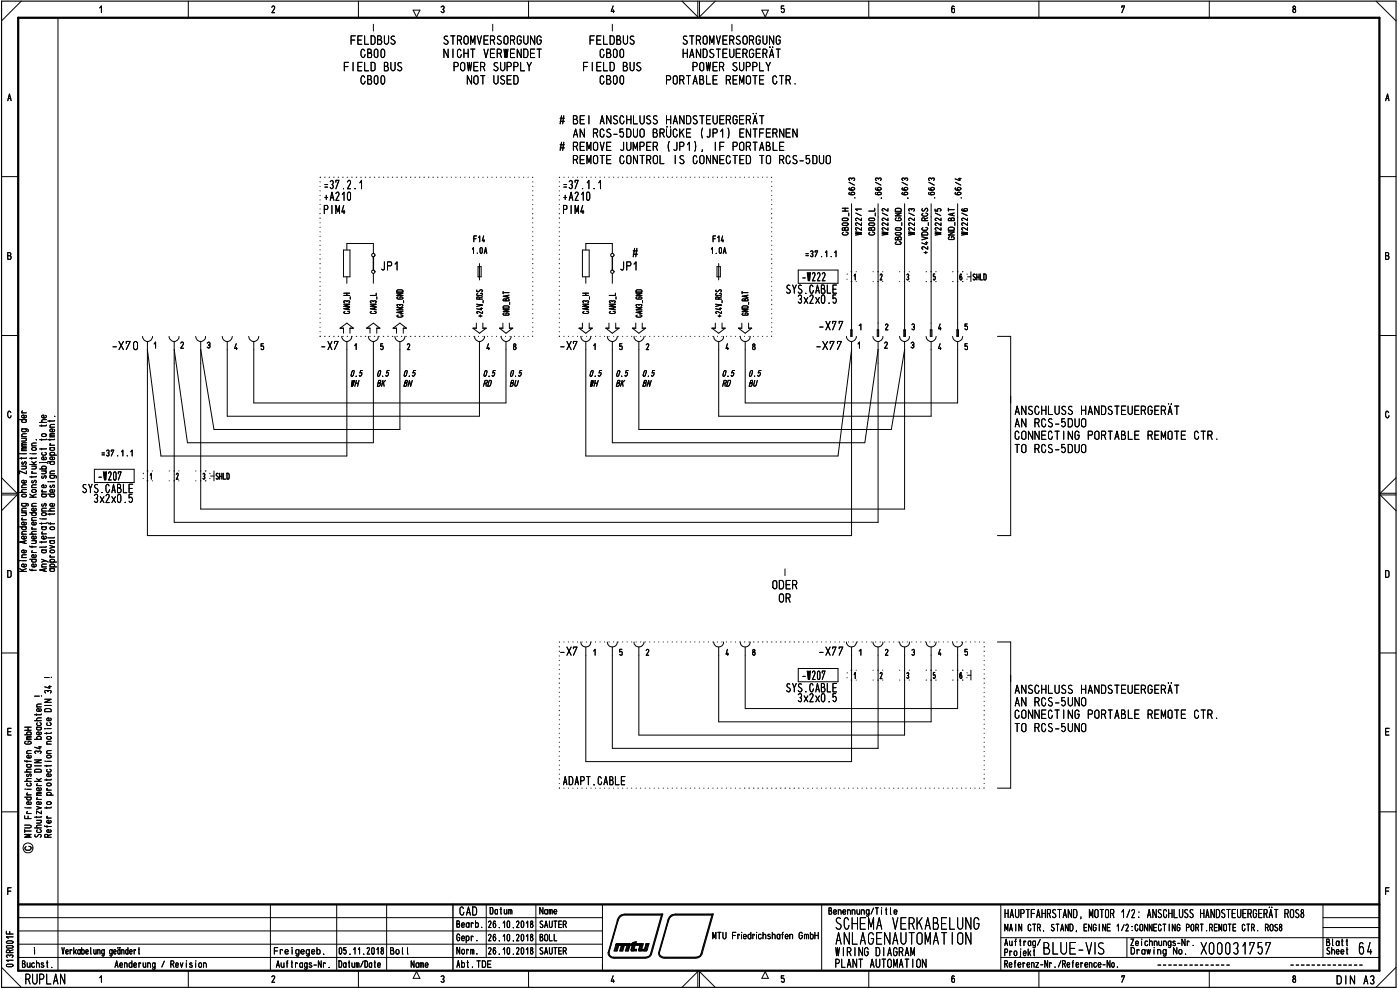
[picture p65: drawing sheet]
<svg xmlns="http://www.w3.org/2000/svg" width="420mm" height="297mm" viewBox="0 0 420 297" stroke-linecap="round" stroke-linejoin="round" font-family="sans-serif">
<defs><g id="words">
<text font-size="7.4" x="329.4" y="286.4">s</text>
<g font-size="5.3">
<text x="96.1" y="105.1">-x</text>
<text x="292.1" y="279">G</text>
</g>
<g font-size="4.4">
<text x="285.4" y="4">6</text>
<text x="387.7" y="4">8</text>
<text x="415.7" y="30.4">A</text>
<text x="256" y="84.2">1.</text>
<text x="263.9" y="84.7">2..</text>
<text x="271.1" y="84.7">13.</text>
<text x="287.9" y="84.2">8:HSI-113</text>
<text x="153.9" y="105.1">8</text>
<text x="225.6" y="105.1">8</text>
<text x="2.1" y="125.6">0</text>
<text x="415.6" y="125.6">0</text>
<text x="44.7" y="143.9">1:</text>
<text x="52.7" y="143.9">2:</text>
<text x="58.2" y="143.9">:</text>
<text x="60.7" y="143.9">3::-ISHLD</text>
<text x="225.6" y="196.8">8</text>
<text x="7.6" y="295.4">RUPLAN</text>
</g>
<g font-size="3.9">
<text x="111.7" y="9.5">1</text>
<text x="147.5" y="9.5">1</text>
<text x="183.4" y="9.5">1</text>
<text x="105" y="13.5">FELDBUS</text>
<text x="108.1" y="17.4">CBOO</text>
<text x="132.8" y="13.5">STROMVERSORGUNG</text>
<text x="133.1" y="17.4">NICHT VERWENDET</text>
<text x="176.8" y="13.5">FELDBUS</text>
<text x="179.8" y="17.4">CBOO</text>
<text x="204.6" y="13.5">STROMVERSORGUNG</text>
<text x="204.8" y="17.4">HANDSTEUERGERÄT</text>
<text x="103" y="21.4">FIELD BUS</text>
<text x="135.9" y="21.4">POWER SUPPLY</text>
<text x="174.8" y="21.4">FIELD BUS</text>
<text x="207.6" y="21.4">POWER SUPPLY</text>
<text x="108.1" y="25.4">CBOO</text>
<text x="140.1" y="25.4">NOT USED</text>
<text x="179.8" y="25.4">CBOO</text>
<text x="199.6" y="25.4">PORTABLE REMOTE CTR.</text>
<text x="167.6" y="37.3"># BEI</text>
<text x="171.9" y="41.3">AN RCS-5DUO BRÜCKE (JP1) ENTFERNEN</text>
<text x="180" y="37.3">ANSCHLUSS HANDSTEUERGERÄT</text>
<text x="167.6" y="45.3"># REMOTE JUMPER (JP1), IF PORTABLE</text>
<text x="171.8" y="49.3">REMOTE CONTROL IS CONNECTED TO RCS-5DUO</text>
<text x="97.1" y="56.8">=37.2.1</text>
<text x="168.8" y="56.8">=37.1.1</text>
<text x="96.9" y="64.3">PIM4</text>
<text x="97.1" y="60.3">+A210</text>
<text x="168.7" y="64.3">PIM4</text>
<text x="168.8" y="60.3">+A210</text>
<text x="114.3" y="81.2">JP1</text>
<text x="186.1" y="81.2">JP1</text>
<text x="235.7" y="88.1">SYS.CABLE</text>
<text x="240.6" y="84.4">-222</text>
<text x="239.2" y="91.2">3x2x0.5</text>
<text x="304.5" y="124.5">ANSCHLUSS HANDSTEUERGERÄT</text>
<text x="304.4" y="132">CONNECTING PORTABLE REMOTE CTR.</text>
<text x="304.5" y="128.3">AN RCS-5DUO</text>
<text x="304.4" y="136">TO RCS-5DUO</text>
<text x="24.5" y="148">SYS.CABLE</text>
<text x="29.3" y="144.2">-W207</text>
<text x="28" y="151">3x2x0.5</text>
<text x="231.7" y="176.9">ODER</text>
<text x="233.6" y="180.8">OR</text>
<text x="168" y="196.8">-X7`-j1</text>
<text x="261.6" y="203.8">:</text>
<text x="269.6" y="203.8">:</text>
<text x="235.7" y="207.8">SYS.CABLE</text>
<text x="240.4" y="204">1207</text>
<text x="304.5" y="208.2">ANSCHLUSS HANDSTEUERGERÄT</text>
<text x="239.2" y="210.7">3x2x0.5</text>
<text x="304.4" y="215.7">CONNECTING PORTABLE REMOTE CTR.</text>
<text x="304.5" y="212">AN RCS-5UNO</text>
<text x="304.4" y="219.7">TO RCS-5UNO</text>
<text x="169" y="235.6">ADAPT.CABLE</text>
<text x="137.8" y="274.7">CAD</text>
<text x="301.4" y="275.5">HAUPTFAHRSTAND, MOTOR 1/2: ANSCHLUSS HANDSTEUERGERÄT ROSE</text>
<text x="250.7" y="286.9">WIRING DIAGRAM</text>
<text x="250.4" y="290.4">PLANT AUTOMATION</text>
<text x="401.1" y="295.4">DIN A3/</text>
</g>
<g font-size="3.2">
<text x="81.2" y="4">2</text>
<text x="132" y="4">3</text>
<text x="183" y="4">4</text>
<text x="227.9" y="5">•</text>
<text x="336.5" y="4">7</text>
<text x="2.2" y="30.4">A</text>
<text x="2.2" y="78">B</text>
<text x="141.4" y="76.2">1.0A</text>
<text x="142" y="72.7">F14</text>
<text x="241.6" y="77.2">=37.1.1</text>
<text x="415.7" y="78">B</text>
<text x="265.5" y="99.1">2</text>
<text x="273.4" y="99.1">3</text>
<text x="278.6" y="99.1">14</text>
<text x="286.6" y="99.1">15</text>
<text x="33.4" y="105.1">-X70</text>
<text x="46" y="104.9">1</text>
<text x="50.5" y="104.6">Y2</text>
<text x="58.5" y="104.6">Y3</text>
<text x="66.5" y="105.1">v4</text>
<text x="106.1" y="105.1">1</text>
<text x="114.1" y="105.1">5</text>
<text x="122" y="105.1">2</text>
<text x="145.9" y="105.1">4</text>
<text x="167.8" y="105.1">-X7</text>
<text x="177.8" y="105.1">1</text>
<text x="185.8" y="105.1">5</text>
<text x="193.7" y="105.1">2</text>
<text x="217.7" y="105.1">4</text>
<text x="273.2" y="105.1">3</text>
<text x="281.5" y="105.1">4</text>
<text x="289.4" y="105.1">5</text>
<text x="105.1" y="113.1">0.5</text>
<text x="113.1" y="113.1">0.5</text>
<text x="121" y="113.1">0.5</text>
<text x="145" y="113.1">0.5</text>
<text x="153" y="113.1">0.5</text>
<text x="176.8" y="113.1">0.5</text>
<text x="184.8" y="113.1">0.5</text>
<text x="192.7" y="113.1">0.5</text>
<text x="216.7" y="113.1">0.5</text>
<text x="224.7" y="113.1">0.5</text>
<text x="105.3" y="116.1">WH</text>
<text x="112.9" y="116.1">BK</text>
<text x="120.9" y="116.1">BN</text>
<text x="144.8" y="116.1">RD</text>
<text x="152.8" y="116.1">BU</text>
<text x="177.1" y="116.1">WH</text>
<text x="184.7" y="116.1">BK</text>
<text x="192.6" y="116.1">BN</text>
<text x="216.6" y="116.1">RD</text>
<text x="224.5" y="116.1">BU</text>
<text x="30.4" y="137">=37.1.1</text>
<text x="2" y="173.4">D</text>
<text x="415.5" y="173.4">D</text>
<text x="183" y="196.8">.j.5</text>
<text x="193.7" y="196.8">2</text>
<text x="217.7" y="196.7">4</text>
<text x="245.7" y="196.8">-X77 j</text>
<text x="257.4" y="196.8">1</text>
<text x="265.5" y="196.8">2</text>
<text x="273.4" y="196.8">3</text>
<text x="281.5" y="196.8">4</text>
<text x="289.4" y="196.8">5</text>
<text x="287.7" y="204.2">6:H</text>
<text x="2" y="220.7">E</text>
<text x="415.5" y="220.7">E</text>
<text x="415.5" y="268.6">F</text>
<text x="146.8" y="274.4">Datum</text>
<text x="161.7" y="274.4">Name</text>
<text x="248.6" y="274.5">Benennung/Title</text>
<text x="136.8" y="278.4">Bearb.</text>
<text x="146.4" y="278.5">26.10.2018</text>
<text x="161.9" y="278.5">SAUTER</text>
<text x="213.7" y="281.9">MTU Friedrichshafen GmbH</text>
<text x="301.4" y="279.5">MAIN CTR. STAND, ENGINE 1/2:CONNECTING PORT.REMOTE CTR. ROS8</text>
<text x="18.4" y="286.4">Verkabelung geändert</text>
<text x="81.9" y="286.4">Freigegeb.</text>
<text x="101.6" y="286.4">05.11.2018</text>
<text x="116.9" y="286.4">Bo l</text>
<text x="136.8" y="286.4">Norm.</text>
<text x="136.9" y="282.4">Gebr.</text>
<text x="146.4" y="282.4">26.10.2018</text>
<text x="146.4" y="286.4">26.10.2018</text>
<text x="161.8" y="282.4">BOLL</text>
<text x="161.9" y="286.4">SAUTER</text>
<text x="250.7" y="283.5">ABLAG-\AUTOldT</text>
<text x="301.2" y="286.9">Projekt 3LU1-V</text>
<text x="301.4" y="283.8">Auftrag/</text>
<text x="339.2" y="283.9">Ze chnungs-Nr</text>
<text x="339.2" y="286.4">Draw ing No.</text>
<text x="398" y="283.9">Blatt</text>
<text x="398" y="286.4">Sheet</text>
<text x="407.8" y="286.4">U 4</text>
<text x="6.5" y="290.4">Buchst.</text>
<text x="34.3" y="290.4">Aenderung / Revision</text>
<text x="82.8" y="290.4">Auf t rags-Nr .</text>
<text x="101.5" y="290.4">Datum/Date</text>
<text x="123.2" y="290.4">Name</text>
<text x="136.9" y="290.4">Abt. TDE</text>
<text x="301.2" y="290.4">Referenz-Nr./Reference-No.</text>
<text x="81.4" y="294.9">2</text>
<text x="132.1" y="294.9">3</text>
<text x="183.3" y="294.9">4</text>
<text x="234.3" y="294.9">5</text>
<text x="285.4" y="294.9">6</text>
<text x="336.5" y="294.9">7</text>
<text x="387.7" y="294.9">8</text>
</g>
<g font-size="2.4">
<text x="252.5" y="70.7">o</text>
<text x="252.6" y="69.3">m</text>
<text x="256.5" y="69.3">c.-4 m</text>
<text x="260.5" y="70.7">o</text>
<text x="264.3" y="69.3">(..t o</text>
<text x="268.4" y="70.7">o</text>
<text x="272.5" y="69.3">c...to</text>
<text x="276.4" y="70.7">n</text>
<text x="278.4" y="67.8">t</text>
<text x="280.4" y="69.3">c...t n</text>
<text x="280.4" y="67.8">r.t</text>
<text x="286.3" y="67.8">i</text>
<text x="288.4" y="67.8">c.t</text>
<text x="268.6" y="72.1">m</text>
<text x="284.3" y="72.1">co</text>
<text x="142.4" y="102.6">\J</text>
<text x="10.7" y="237.2">arm</text>
<text x="6.9" y="241.6">•o cuo</text>
</g>
<g font-size="1.6">
<text x="254.5" y="57.2">tO</text>
<text x="262.4" y="57.2">tO</text>
<text x="270.4" y="57.2">tO</text>
<text x="278.4" y="57.2">tO</text>
<text x="278.4" y="58.6">tO</text>
<text x="286.4" y="57.2">tO</text>
<text x="286.4" y="58.6">tC,</text>
<text x="254.3" y="64.9">I\</text>
<text x="264.4" y="64.9">NI</text>
<text x="280.5" y="63.5">tO</text>
<text x="284.2" y="64.9">I-</text>
<text x="288.4" y="63.5">61</text>
<text x="256.4" y="66.4">NI</text>
<text x="256.4" y="67.8">NI</text>
<text x="268.5" y="66.4">CD</text>
<text x="270.3" y="67.8">IN</text>
<text x="276.4" y="66.4">CC</text>
<text x="268.5" y="73.5">CD</text>
<text x="276.3" y="74.9">NI</text>
<text x="276.4" y="73.6">-6</text>
<text x="277.1" y="76.3">+</text>
<text x="143.5" y="95.2">t</text>
<text x="150.8" y="94.7">CD</text>
<text x="144.6" y="98.9">j</text>
<text x="6.3" y="124">c-</text>
<text x="16.2" y="125.6">•</text>
<text x="6.3" y="131.1">C</text>
<text x="11.6" y="126.9">.C-•-•</text>
<text x="14.7" y="128.4">C</text>
<text x="9.3" y="135.1">a•« -•ö</text>
<text x="8.7" y="143.7">•-•-•</text>
<text x="9.3" y="142.3">c-</text>
<text x="11.7" y="139.5">•-•17</text>
<text x="12.3" y="138.1">00</text>
<text x="14.7" y="143.7">07</text>
<text x="6.3" y="146.5">C</text>
<text x="9.3" y="146.5">C</text>
<text x="12.3" y="148.6">0</text>
<text x="12.3" y="148.6">c-</text>
<text x="14.1" y="149.3">-0</text>
<text x="6.2" y="152.1">0)C</text>
<text x="12.2" y="153.5">C.0</text>
<text x="12.3" y="154.9">0-•-•</text>
<text x="6.1" y="161.7">000-</text>
<text x="15.8" y="161.7">,</text>
<text x="8.7" y="166">c , 00</text>
<text x="6.1" y="170.3">0000.</text>
<text x="7.1" y="220.6">.0</text>
<text x="10.1" y="222">.30</text>
<text x="13.2" y="220.6">•-•-•</text>
<text x="7.2" y="223.4">CD</text>
<text x="7.8" y="226.2">C</text>
<text x="13.8" y="223.4">C</text>
<text x="13.8" y="226.2">C</text>
<text x="7.2" y="233.2">•O</text>
<text x="7.3" y="237.4">•-•</text>
<text x="13.8" y="238.8">n.</text>
<text x="7.1" y="249.9">1-• 00</text>
<text x="10.8" y="251.3">J)</text>
<text x="2.1" y="268.6">F</text>
<text x="1.6" y="280.4">Lt-</text>
<text x="1.7" y="286">CC</text>
</g>
</g></defs>
<g fill="none" stroke="#000" stroke-width=".3">
<path d="M6.4 .3l-5.9 6M17.4 5.3v286M29.9 2.4l.5-.6v2M56.5 .3v5M107.6 .3v5M124 3h2l-1 2.1zM158.6 .3v5M204.7 .3l4.7 4.8v-4.8M209.9 .3v4.8l4.8-4.8M228.6 3h2l-.9 2.1M235.2 1.8h-.7v.9a.56 .56 0 0 1 .9 .3 .56 .56 0 0 1-.7 .6l-.2-.1M260.7 .3v5"/>
<path d="M311.8 .3v5M362.9 .3v5M413 .3l6 6M.5 53h5M414 53h5M104.1 73.1h8v2.9M175.8 73.1h8v2.9M112.1 82v3M183.8 82v3M.5 100.7h5M299.3 100.9h4v59.8h-4M414 100.7h5"/>
<path d="M.5 148.5h4.6l-4.6 4.7M.5 143.3l4.6 4.7h-4.6M419 148.5h-4.8l4.8 4.7M419 143.3l-4.8 4.7h4.8M.5 195.9h5M299.3 192.6h4v43.9h-4M414 195.9h5M.5 243.6h5M414 243.6h5M3.3 266.4h-1v2M5.5 275.3h175.3M5.5 279.3h175.3"/>
<path d="M81.2 271.4v19.9M101 271.4v19.9M116 271.4v19.9M145.9 271.4v15.9M160.8 271.4v15.9M180.8 271.4v19.9M246.6 271.4v19.9M300.4 271.4v19.8M397 271.4v15.9M397 278.3h17M397 275.3h17M.5 290.2l5.9 6"/>
<path d="M5.5 287.3h175.3M5.5 283.3h175.3M29.9 293.4l.5-.6v1.9M56.5 291.3v4.9M107.6 291.3v4.9M125 291.5l1 2h-2zM158.6 291.3v4.9M204.7 296.2l4.7-4.7v4.7M209.9 296.2v-4.7l4.8 4.7M229.7 291.5l.9 2h-2zM260.7 291.3v4.9M300.4 287.3h113.6"/>
<path d="M300.4 281.3h113.6M311.8 291.3v4.9M338.2 281.3v6M362.9 291.3v4.9M419 290.2l-6 6"/>
<circle cx="112" cy="76.6" r=".52"/>
<circle cx="183.8" cy="76.6" r=".51"/>
<circle cx="112.1" cy="81.5" r=".49"/>
<circle cx="183.8" cy="81.6" r=".48"/>
<circle cx="8.4" cy="254.4" r="1.49"/>
</g>
<path d="M112.1 77v4M183.8 77v4M135.9 271.4v19.9" fill="none" stroke="#000" stroke-width=".42"/>
<path d="M.5 .3h418.5v295.9h-418.5z" fill="none" stroke="#000" stroke-width=".34"/>
<path d="M5.5 5.3h408.5v286h-408.5zM5.5 271.4h408.5" fill="none" stroke="#000" stroke-width=".68"/>
<path d="M358.1 283.7h.1" fill="none" stroke="#000" stroke-width=".3"/>
<g fill="none" stroke="#000" stroke-width=".3">
<path d="M7.4 218.2h2M8.4 218.2v.9M10.4 216.2h2M10.4 208.9h1.4M11 218.2h1.1l.3 .6-.3 .2h-.8l-.3-.2 .3-.6M11 214.2v.4M11 212.1h1.4M12 216.8l.4 .4-.3 .5h-.8l-.3-.4 .2-.4M12.1 219.7l.3 .4-.4 .4-1-.2v-.5l.7-.2v.9M12.1 212.7l.3 .2-.3 .5h-.9l-.2-.5 .7-.3v.8M12.4 215.4l-1.3 .2-.1 .3 .4 .3M12.4 214.2l-.1 .3h-1.9"/>
<path d="M12.4 211.2l-1.2 .1-.2 .2 .2 .6M12.4 218.2l-.2 .1M7.4 228.2l.1 .2h1.9M7.4 239.2h2M7.4 234.4h2M8 229.4h1.1l.3 .6-.3 .2-.9-.1-.2-.4 .3-.3M8 238.5h1.4M8 236.8h1.4M8.1 228.2v.5M8.3 237.9l-.3 .4 .3 .2M8.3 239.2l-.3 .2 .3 .6h.8l.3-.2v-.4l-.3-.2M9 234.9l.4 .2v.5l-.3 .2-.9-.1-.2-.2 .2-.5"/>
<path d="M9.2 226.7l.2 .2-.2 .5h-.9l-.3-.5 .7-.3v.8M9.4 233.6l-1.3 .1-.1 .5 .4 .2M9.4 230.8l-1.3 .1-.1 .5 .4 .2M9.4 221.4h-1.1l-.3 .2 .3 .3M9.4 221l-1.3 .1-.1 .1 .3 .2M9.4 229.4h-.2M10.4 228h2l-2 .9h2M10.4 234.4h2M10.4 229.8h2M10.5 231.1l.3-.3h1.2l.4 .3v.5h-2zM10.7 226.1l-.3-.5a.55 .55 0 0 1 .5-.3 .55 .55 0 0 1 .5 .3 .48 .48 0 0 1 .5-.3 .48 .48 0 0 1 .4 .5l-.2 .3M11 238.7h1.4"/>
<path d="M11 233.6l1 .8M11.2 239.4l-.2 .2 .3 .3M11.2 235.1l-.2 .3 .3 .3M11.6 224.1h.8M12 223.9v.8l-1.6-.5M12.4 238.2h-1.2l-.2 .2 .2 .3M12.4 237.7h-1.2l-.2 .3 .4 .2M12.4 233.6l-.8 .4M7.4 247.6h1.5a.42 .42 0 0 1 .5 .4 .42 .42 0 0 1-.5 .4h-1.5M7.4 244.8v.8h2M8 244.1h1.4M8.3 243.5l-.3 .4 .3 .2"/>
<path d="M8.4 244.9v.7M9.4 250.4h-2l1.6 .4-1.6 .4h2M11 242l1.4 .4-1.4 .4M11 246.1h1.4M11 244.9v.5M12 246.1a.42 .42 0 0 1 .4 .4 .42 .42 0 0 1-.4 .5h-1M12.4 247.6h-1.3l-.1 .5 .4 .3M12.4 244.9l-.1 .3h-1.9M12.4 243.3v.9l-1.4-.9v.9M1.9 282.6l.4-.3 1.3 .1a.34 .34 0 0 1 .3 .4 .34 .34 0 0 1-.4 .2h-1.3zM2 283.9l1.5-.2a.38 .38 0 0 1 .4 .4 .38 .38 0 0 1-.4 .4h-1.3l-.3-.4zM2.1 289.4l1.4-.1a.38 .38 0 0 1 .4 .4 .38 .38 0 0 1-.4 .4l-1.4-.1-.2-.3z"/>
<path d="M2.2 287.3l-.3-.4a.55 .55 0 0 1 .5-.4 .55 .55 0 0 1 .5 .4 .48 .48 0 0 1 .6-.4 .48 .48 0 0 1 .4 .5l-.3 .3M3.9 288.1h-2l.6 .4M3.9 281.1h-2l.6 .4M358.1 283.7h.1"/>
</g>
<g fill="none" stroke="#000" stroke-width=".3">
<path d="M10.4 216.2h2M10.4 208.9h1.4M11 218.2h1.1l.3 .6-.3 .2h-.8l-.3-.2 .3-.6M11 214.2v.4M11 212.1h1.4M12 216.8l.4 .4-.3 .5h-.8l-.3-.4 .2-.4M12.1 219.7l.3 .4-.4 .4-1-.2v-.5l.7-.2v.9M12.1 212.7l.3 .2-.3 .5h-.9l-.2-.5 .7-.3v.8M12.5 208.9h.1M12.4 215.4l-1.3 .2-.1 .3 .4 .3M12.4 214.2l-.1 .3h-1.9M12.4 211.2l-1.2 .1-.2 .2 .2 .6"/>
<path d="M12.4 218.2l-.2 .1M10.4 228h2l-2 .9h2M10.4 234.4h2M10.4 229.8h2M10.5 231.1l.3-.3h1.2l.4 .3v.5h-2zM10.7 226.1l-.3-.5a.55 .55 0 0 1 .5-.3 .55 .55 0 0 1 .5 .3 .48 .48 0 0 1 .5-.3 .48 .48 0 0 1 .4 .5l-.2 .3M11 238.7h1.4M11 233.6l1 .8M11.2 239.4l-.2 .2 .3 .3M11.2 235.1l-.2 .3 .3 .3M11.6 224.1h.8M12 223.9v.8l-1.6-.5"/>
<path d="M12.4 238.2h-1.2l-.2 .2 .2 .3M12.4 237.7h-1.2l-.2 .3 .4 .2M12.4 233.6l-.8 .4M11 242l1.4 .4-1.4 .4M11 246.1h1.4M11 244.9v.5M12 246.1a.42 .42 0 0 1 .4 .4 .42 .42 0 0 1-.4 .5h-1M12.4 247.6h-1.3l-.1 .5 .4 .3M12.4 244.9l-.1 .3h-1.9M12.4 243.3v.9l-1.4-.9v.9"/>
</g>
<g fill="none" stroke="#000" stroke-width=".3">
<path d="M12.5 208.9h.1M14 229.6v.4M14 233.8v.4M14 228.4h1.4M14.1 235.1l1.1-.1 .2 .5-1 .3-.4-.3zM14.9 230.8l.5 .3-.4 .5h-.7l-.3-.2 .2-.5M15.1 232.2l.3 .3-.3 .5h-.8l-.3-.3 .1-.4 .6-.1v.8M15.4 233.8l-.1 .2h-1.9M15.4 229.6v.2h-2M13.4 247.7l.1 .3h1.9M14 245.4h1.4M14 242.1v.5"/>
<path d="M14.1 247.7v.5M14.3 244.9l-.3 .1 .3 .4M14.4 251.2v-.5a.56 .56 0 0 0-1-.2v.7h2M15.1 249l.3 .4-.5 .4-.8-.2v-.5l.6-.2v.9M15.1 246.2l.3 .4-.5 .4-.8-.2v-.5l.6-.2v.9M15.4 250.4l-1 .3"/>
</g>
<g fill="none" stroke="#000" stroke-width=".3">
<path d="M13.4 212.9l.6-.3 1 .1 .4 .3v.5h-2zM13.4 209.8h2l-2 .9h2M13.4 211.7h2M13.4 203.3h1.4M13.5 218.6h.1M13.7 207.9l-.3-.3a.48 .48 0 0 1 .5-.4 .48 .48 0 0 1 .5 .3 .53 .53 0 0 1 .5-.3 .53 .53 0 0 1 .5 .4l-.3 .3M14 218.6h1.4M14.6 206h.8M14.9 216.8l.5 .4-.4 .5h-.7l-.3-.3 .2-.5M14.9 205.7v.8l-1.5-.4M15.1 215.5l.3 .2-.3 .5h-.8l-.3-.5 .4-.3h.3v.8M13.6 228.4h.1"/>
<path d="M14.1 226.7h1.1l.2 .5-1 .2-.4-.2zM14.1 221.1h1.1l.2 .5-1 .2-.4-.2z"/>
</g>
<g fill="none" stroke="#000" stroke-width=".3">
<path d="M15.5 203.3h.1M14 229.6v.4M14 233.8v.4M14 228.4h1.4M14.1 235.1l1.1-.1 .2 .5-1 .3-.4-.3zM14.9 230.8l.5 .3-.4 .5h-.7l-.3-.2 .2-.5M15.1 232.2l.3 .3-.3 .5h-.8l-.3-.3 .1-.4 .6-.1v.8M15.4 233.8l-.1 .2h-1.9M15.4 229.6v.2h-2M13.4 247.7l.1 .3h1.9M14 245.4h1.4M14 242.1v.5"/>
<path d="M14.1 247.7v.5M14.3 244.9l-.3 .1 .3 .4M14.4 251.2v-.5a.56 .56 0 0 0-1-.2v.7h2M15.1 249l.3 .4-.5 .4-.8-.2v-.5l.6-.2v.9M15.1 246.2l.3 .4-.5 .4-.8-.2v-.5l.6-.2v.9M15.4 250.4l-1 .3"/>
</g>
<g fill="none" stroke="#000" stroke-width=".3">
<path d="M13.4 212.9l.6-.3 1 .1 .4 .3v.5h-2zM13.4 209.8h2l-2 .9h2M13.4 211.7h2M13.4 203.3h1.4M13.5 218.6h.1M13.7 207.9l-.3-.3a.48 .48 0 0 1 .5-.4 .48 .48 0 0 1 .5 .3 .53 .53 0 0 1 .5-.3 .53 .53 0 0 1 .5 .4l-.3 .3M14 218.6h1.4M14.6 206h.8M14.9 216.8l.5 .4-.4 .5h-.7l-.3-.3 .2-.5M14.9 205.7v.8l-1.5-.4M15.1 215.5l.3 .2-.3 .5h-.8l-.3-.5 .4-.3h.3v.8M13.6 228.4h.1"/>
<path d="M14.1 226.7h1.1l.2 .5-1 .2-.4-.2zM14.1 221.1h1.1l.2 .5-1 .2-.4-.2z"/>
</g>
<g fill="none" stroke="#000" stroke-width=".3">
<path d="M12.5 158.1h1.1l.3 .5-.3 .3h-.8l-.3-.3 .3-.5M12.5 156.9v.4M12.5 155.7h1.4M12.7 159.6l-.2 .3 .3 .3M13.9 156.9l-.1 .2h-1.9M13.9 158.1l-.2 .1M12.5 167.8l1.9 .9M12.5 170.1h1.4M12.5 162.5v.4M12.5 160.2h1.4M13.2 170.8v.6M13.7 160.9l.2 .5-.4 .3-.9-.2-.1-.4 .7-.2v.8"/>
<path d="M13.7 168.2l-1.2 .5M13.9 170.6l-2 .4 2 .4M13.9 169.2h-1.2l-.2 .5 .2 .4M13.9 164l-.1 .2h-1.9M13.9 162.5l-.1 .1h-1.9M15.5 203.3h.1M8.7 253.9a.6 .6 0 0 1 .7 .6 .6 .6 0 0 1-.6 .6h-.8l-.4-.3-.1-.5 .3-.3"/>
</g>
<g fill="none" stroke="#000" stroke-width=".3">
<path d="M12.5 130.4l1-.3a.42 .42 0 0 1 .4 .5 .42 .42 0 0 1-.4 .4l-.8-.1zM12.5 127.5v.4M12.5 131.7v.5M13.5 135.7l.4 .4-.3 .5-.9-.1-.2-.3 .2-.4M13.7 124.6l.2 .3-.1 .3-.9 .2a.45 .45 0 0 1-.4-.6 .45 .45 0 0 1 .7-.3v.9M13.9 131.7l-.1 .2h-1.9M13.9 127.5l-.1 .3h-1.9M11.9 140.7h2M12.1 155.7h.1M12.5 158.1h1.1l.3 .5-.3 .3h-.8l-.3-.3 .3-.5M12.5 141.3h1.4M12.5 156.9v.4"/>
<path d="M12.5 155.7h1.4M12.7 151.2a.37 .37 0 0 0-.2 .5 .37 .37 0 0 0 .4 .2l.3-.7a.41 .41 0 0 1 .7 .1 .41 .41 0 0 1-.2 .6M12.7 142.8a.37 .37 0 0 0-.2 .5 .37 .37 0 0 0 .4 .2l.3-.5a.33 .33 0 0 1 .6-.2 .33 .33 0 0 1 0 .5l-.1 .2M12.7 159.6l-.2 .3 .3 .3M12.8 140.7l-.3-.3 .3-.5h.8l.3 .3-.3 .5M13.5 141.3a.42 .42 0 0 1 .4 .4 .42 .42 0 0 1-.4 .5h-1M13.7 145.5l.2 .3-.2 .5h-1l-.2-.5 .7-.3v.8M13.9 156.9l-.1 .2h-1.9M13.9 158.1l-.2 .1M12.5 167.8l1.9 .9M12.5 162.5v.4M12.5 170.1h1.4"/>
<path d="M12.5 160.2h1.4M13.2 170.8v.6M13.7 160.9l.2 .5-.4 .3-.9-.2-.1-.4 .7-.2v.8M13.7 168.2l-1.2 .5M13.9 170.6l-2 .4 2 .4M13.9 169.2h-1.2l-.2 .5 .2 .4M13.9 164l-.1 .2h-1.9M13.9 162.5l-.1 .1h-1.9"/>
</g>
<g fill="none" stroke="#000" stroke-width=".3">
<path d="M5.9 125.9h2M6 136.1h.1M6.5 128.7l1.8 .1 .2 .3-.2 .4M6.5 139.9h1.4M6.5 137.3v.5M6.5 136.1h1.4M6.5 135.2h1.4M6.5 133.9h1.4M6.7 138.6a.36 .36 0 0 0-.2 .5 .36 .36 0 0 0 .5 .2 .6 .6 0 0 1 .8-.6l-.1 .7M6.8 128.7l-.3 .3 .3 .5h.8l.3-.2-.3-.6M6.8 125.9l-.3 .3 .3 .5h.8l.3-.2-.3-.6M7.5 139.9l.4 .3-.1 .3-1.3 .2"/>
<path d="M7.5 131.5l.4 .3-.1 .4-1.3 .1M7.7 124.6l.2 .5-.4 .3-.9-.2v-.5l.6-.2v.9M7.9 137.3l-.1 .2h-1.9M7.9 134.7h-1.2l-.2 .3 .2 .2M7.9 134.3h-1.2l-.2 .2 .4 .2M7.9 133.3h-1.2l-.2 .3 .2 .3M7.9 132.8l-1.3 .1v.4h.3M8.9 139.4h2M9.5 139.9h1.4M9.5 136.1h1.4M9.5 138.5l1 .9M9.5 137.3v.5"/>
<path d="M10.5 139.9l.4 .3-.2 .4-1.2 .1M10.9 137.3v.2h-2M10.9 138.5l-.9 .4M12.5 130.4l1-.3a.42 .42 0 0 1 .4 .5 .42 .42 0 0 1-.4 .4l-.8-.1zM12.5 127.5v.4M12.5 131.7v.5M13.5 135.7l.4 .4-.3 .5-.9-.1-.2-.3 .2-.4M13.7 124.6l.2 .3-.1 .3-.9 .2a.45 .45 0 0 1-.4-.6 .45 .45 0 0 1 .7-.3v.9M13.9 131.7l-.1 .2h-1.9M13.9 127.5l-.1 .3h-1.9M5.9 158.1h2M5.9 147.7h2"/>
<path d="M6.5 156h1.4M6.5 153.8h1.4M6.5 153.3h1.4M6.6 148.4l.9-.1 .3 .1 .1 .4-1 .3-.3-.2zM6.7 155.4l-.2 .3 .3 .3M6.8 158.1l-.3 .2 .3 .6 .9-.1 .2-.5-.3-.2M7.5 153.8a.42 .42 0 0 1 .4 .5 .42 .42 0 0 1-.4 .4h-1M7.7 156.7l.2 .3-.2 .5h-1l-.2-.4 .1-.3 .6-.2v.9M7.7 144.2l.2 .4-.4 .3-.9-.1-.1-.4 .7-.3v.8M7.9 159.4l-1.3 .2 .1 .7M7.9 152.5l-1.3 .1 .1 .7M7.9 146.9l-1.3 .1-.1 .4 .4 .3"/>
<path d="M7.9 141.3v.9l-2-.9v.9M8.9 153.8h2M8.9 149.2h2M8.9 148.3l1.2 .9M9.5 147.2l.4-.3h.6l.4 .3v.2l-.2 .3h-.8zM9.5 158.7h1.4M9.5 156.1h1.4M9.5 151.9h1.4M9.7 158.2l-.2 .4 .3 .1M9.7 144.2a.36 .36 0 0 0-.2 .4 .36 .36 0 0 0 .4 .3 .6 .6 0 0 1 .9-.6l-.1 .6M9.8 153.8l-.3 .2v.5l.3 .2 1-.2 .1-.3-.4-.4M10.6 156.7l.3 .3-.3 .5h-.9l-.1-.7 .6-.2v.9"/>
<path d="M10.6 152.5l.3 .5-.4 .3-.8-.1-.2-.5 .2-.2h.5v.8M10.9 159.4l-1.3 .2-.1 .5 .4 .2M10.9 155.3l-1.3 .1 .1 .7M10.9 151l-1.3 .2 .1 .7M10.9 148.3l-1.3 .5M11.9 140.7h2M12.1 155.7h.1M12.5 141.3h1.4M12.7 151.2a.37 .37 0 0 0-.2 .5 .37 .37 0 0 0 .4 .2l.3-.7a.41 .41 0 0 1 .7 .1 .41 .41 0 0 1-.2 .6M12.7 142.8a.37 .37 0 0 0-.2 .5 .37 .37 0 0 0 .4 .2l.3-.5a.33 .33 0 0 1 .6-.2 .33 .33 0 0 1 0 .5l-.1 .2M12.8 140.7l-.3-.3 .3-.5h.8l.3 .3-.3 .5M13.5 141.3a.42 .42 0 0 1 .4 .4 .42 .42 0 0 1-.4 .5h-1"/>
<path d="M13.7 145.5l.2 .3-.2 .5h-1l-.2-.5 .7-.3v.8M5.9 171.4h2M5.9 170.6l1.3 .8M6 168.2h.1M6.5 168.2h1.4M6.5 167.3h1.4M7.3 162.4v.6M7.7 165.1l.2 .4-.4 .4-.9-.2v-.5l.6-.2v.9M7.9 166.5h-1.3l.1 .8M7.9 162.2l-2 .4 2 .5M7.9 170.6l-1.3 .5M8.9 170.8l.2 .3h1.8"/>
<path d="M8.9 163.8l.1 .3h1.9M8.9 167.8h2M9.6 163.8v.5M9.6 170.8v.5M9.8 167.8l-.3 .2v.5l.3 .2 1-.2 .1-.4-.4-.3M10.5 162.2l.4 .4-.2 .4-1.2 .1M10.6 166.5l.3 .5-.4 .3-.8-.1-.2-.5 .2-.2h.5v.8"/>
</g>
<g fill="none" stroke="#000" stroke-width=".3">
<path d="M8.9 139.4h2M9.1 136.1h.1M9.5 139.9h1.4M9.5 138.5l1 .9M9.5 137.3v.5M9.5 136.1h1.4M10.5 139.9l.4 .3-.2 .4-1.2 .1M10.9 132.9l-1.3 .2 .1 .7M10.9 132h.1M10.9 137.3v.2h-2M10.9 138.5l-.9 .4M8.9 153.8h2"/>
<path d="M8.9 149.2h2M8.9 148.3l1.2 .9M9.5 147.2l.4-.3h.6l.4 .3v.2l-.2 .3h-.8zM9.5 158.7h1.4M9.5 156.1h1.4M9.5 151.9h1.4M9.7 158.2l-.2 .4 .3 .1M9.7 144.2a.36 .36 0 0 0-.2 .4 .36 .36 0 0 0 .4 .3 .6 .6 0 0 1 .9-.6l-.1 .6M9.8 153.8l-.3 .2v.5l.3 .2 1-.2 .1-.3-.4-.4M10.6 156.7l.3 .3-.3 .5h-.9l-.1-.7 .6-.2v.9M10.6 152.5l.3 .5-.4 .3-.8-.1-.2-.5 .2-.2h.5v.8M10.9 159.4l-1.3 .2-.1 .5 .4 .2"/>
<path d="M10.9 155.3l-1.3 .1 .1 .7M10.9 151l-1.3 .2 .1 .7M10.9 148.3l-1.3 .5M8.9 170.8l.2 .3h1.8M8.9 163.8l.1 .3h1.9M8.9 167.8h2M9.6 163.8v.5M9.6 170.8v.5M9.8 167.8l-.3 .2v.5l.3 .2 1-.2 .1-.4-.4-.3M10.5 162.2l.4 .4-.2 .4-1.2 .1M10.6 166.5l.3 .5-.4 .3-.8-.1-.2-.5 .2-.2h.5v.8"/>
</g>
<g fill="none" stroke="#000" stroke-width=".3">
<path d="M219.7 7.3v2M111 53.2h.1M112.3 53.2h.2M113.7 53.2h.1M115 53.2h.2M116.4 53.2h.1M117.7 53.2h.2M119.1 53.2h.2M120.4 53.2h.2M121.8 53.2h.2M123.1 53.2h.2M124.5 53.2h.2"/>
<path d="M125.9 53.2h.1M127.2 53.2h.2M128.6 53.2h.1M129.9 53.2h.2M131.3 53.2h.1M132.6 53.2h.2M134.1 53.2h.1M135.4 53.2h.1M136.8 53.2h.1M138.1 53.2h.1M139.5 53.2h.1M140.8 53.2h.1"/>
<path d="M142.2 53.2h.1M143.6 53.2h.1M144.9 53.2h.1M146.3 53.2h.1M147.6 53.2h.1M149 53.2h.1M150.3 53.2h.1M151.7 53.2h.1M153 53.2h.1M154.4 53.2h.1M155.7 53.2h.1M157.1 53.2h.1"/>
<path d="M158.5 53.2h.1M159.8 53.2l.1 .1M159.9 54.5v.1M159.9 55.9v.1M159.9 57.2v.1M159.9 58.6v.1M159.9 59.9v.1M182.8 53.2h.1M184.1 53.2h.1M185.5 53.2h.1M186.8 53.2h.1M188.2 53.2h.1"/>
<path d="M189.5 53.2h.1M190.9 53.2h.1M192.2 53.2h.1M193.6 53.2h.1M194.9 53.2h.1M196.3 53.2h.1M197.7 53.2h.1M199 53.2h.1M200.4 53.2h.1M201.7 53.2h.1M203.1 53.2h.1M204.4 53.2h.1"/>
<path d="M205.8 53.2h.1M207.1 53.2h.1M208.5 53.2h.1M209.8 53.2h.1M211.2 53.2h.1M212.6 53.2h.1M213.9 53.2h.1M215.3 53.2h.1M216.6 53.2h.1M218 53.2h.1M219.3 53.2h.1M220.7 53.2h.1"/>
<path d="M222 53.2h.1M223.4 53.2h.1M224.7 53.2h.1M226.1 53.2h.1M227.5 53.2h.1M228.8 53.2h.1M230.2 53.2h.1M231.5 53.2l.1 .1M231.6 54.5v.1M231.6 55.9v.1M231.6 57.2v.1M231.6 58.6v.1"/>
<path d="M231.6 59.9v.1M96.1 66.8v.1M96.1 68.2h.1M96.1 69.5v.1M96.1 70.9v.1M96.1 72.2v.1M96.1 73.6v.1M96.1 74.9v.1M96.1 76.3v.1M96.1 77.6v.2M96.1 79v.2M103.1 75h1.9v8.1h-1.9z"/>
<path d="M104.1 73.1v1.9M143.9 79.1v4.9M159.9 61.3v.1M159.9 62.7h.1M159.9 64v.2M159.9 65.4v.1M159.9 66.8v.1M159.9 68.2h.1M159.9 69.5v.1M159.9 70.9v.1M159.9 72.2v.1M159.9 73.6v.1"/>
<path d="M159.9 74.9v.1M159.9 76.3v.1M159.9 77.6v.2M159.9 79v.2M167.9 66.8v.1M167.9 68.2h.1M167.9 69.5v.1M167.9 70.9v.1M167.9 72.2v.1M167.9 73.6v.1M167.9 74.9v.1M167.9 76.3v.1"/>
<path d="M167.9 77.6v.2M167.9 79v.2M174.8 75h2v8.1h-2zM175.8 73.1v1.9M190 76.3h1.3M190 75.3h1.3M190.5 74.5l-.5 2.5M191.1 74.5l-.3 2.5M213.5 74.8l.3-.5v1.7M214 71.6h.7M214.8 70.8h-.8v1.8M214.9 76h.1"/>
<path d="M215.3 71.3l.5-.5v1.8M215.7 79.1v4.9M215.9 74.5a.34 .34 0 0 1 .3-.2 .34 .34 0 0 1 .3 .3v1.1a.34 .34 0 0 1-.3 .3 .34 .34 0 0 1-.3-.3zM216.9 70.8l-.4 1.4h.6M217 71.9v.7M217 76l.5-1.7 .4 1.7M217.2 75.5h.5M231.6 61.3v.1M231.6 62.7h.1M231.6 64v.2M231.6 65.4v.1M231.6 66.8v.1"/>
<path d="M231.6 68.2h.1M231.6 69.5v.1M231.6 70.9v.1M231.6 72.2v.1M231.6 73.6v.1M231.6 74.9v.1M231.6 76.3v.1M231.6 77.6v.2M231.6 79v.2M252.8 67.1l1.3-.2a.38 .38 0 0 1 .5 .4 .38 .38 0 0 1-.5 .3h-1l-.3-.1zM252.8 65.6l1.3-.2a.38 .38 0 0 1 .5 .4 .38 .38 0 0 1-.5 .4h-1.1l-.2-.2zM252.8 63.3h1.8"/>
<path d="M252.8 62.5h1.8M253.6 62.5v.8M255.6 61.1v4M256.8 69.6l1.7 .2-1.7 .2 1.7 .3-1.7 .2M256.8 63.9l1.6 .8M258.5 62.7h-1.7l.5 .5M260.7 67.1l1.4-.2a.38 .38 0 0 1 .4 .4 .38 .38 0 0 1-.4 .3h-1l-.4-.1zM260.7 65.6l1.4-.2a.38 .38 0 0 1 .4 .4 .38 .38 0 0 1-.4 .4h-1.1l-.3-.2zM262.5 62.5v.8h-1.8M262.7 63.9v.9M263.5 61.1v4M264.7 69.6l1.8 .2-1.8 .2 1.8 .3-1.8 .2"/>
<path d="M266.5 66.9v.7l-1.1-.6a.41 .41 0 0 0-.7 .1 .41 .41 0 0 0 .3 .5M266.5 65.4v.8l-1.1-.7a.39 .39 0 0 0-.6 .2 .39 .39 0 0 0 .2 .5M266.5 62.6v.7l-1.1-.6a.39 .39 0 0 0-.6 .1 .39 .39 0 0 0 .2 .5M268.7 63.9h1.8l-1.8 .9h1.8M268.9 62.6h1.4l.2 .8h-1.8zM271.5 61.1v4M272.7 69.6l1.7 .2-1.7 .2 1.7 .3-1.7 .2M272.8 63.9l1.6 .8M272.9 63.3a.45 .45 0 0 1 .1-.8 .45 .45 0 0 1 .6 .5l.1-.3h.6l.1 .4-.2 .2M274.4 66.9v.7l-1-.6a.43 .43 0 0 0-.7 0 .43 .43 0 0 0 .3 .6M274.4 65.4v.8l-1-.7a.41 .41 0 0 0-.6 .1 .41 .41 0 0 0 .2 .6M276.6 71l1.8 .5-1.8 .5"/>
<path d="M276.8 62.6a.42 .42 0 0 0 0 .6 .42 .42 0 0 0 .6 0 .64 .64 0 0 1 .9-.6l.1 .6-.2 .2M277.8 63.9l.2 .1a.43 .43 0 0 1 .4 .5 .43 .43 0 0 1-.5 .4l-1-.1-.3-.5 .4-.3M279.4 61.1v4M280.6 69.6l1.8 .2-1.8 .2 1.8 .3-1.8 .2M280.7 63.9l1.6 .8M282.4 65.4v.8l-1-.7a.41 .41 0 0 0-.7 .1 .41 .41 0 0 0 .3 .6M284.6 69.6h1.8l-1.8 .9h1.8M284.6 62.5v.8M284.6 62.9h1.8M285.5 65.7l-.4-.3-.3 .1-.2 .7h1.8v-.8l-.9 .1v.7M286.4 63.9l-1.8 .4 1.8 .5M287.4 61.1v4"/>
<path d="M288.6 69.6l1.8 .2-1.8 .2 1.8 .3-1.8 .2M288.7 63.9l1.6 .8M290.4 68.3v.8l-1.1-.7a.41 .41 0 0 0-.5 0 .41 .41 0 0 0-.1 .4l.2 .3M290.4 65.4v.8l-1.1-.7a.41 .41 0 0 0-.6 .1 .41 .41 0 0 0 .2 .6M96.1 80.4v.1M96.1 81.8v.1M96.1 83.1v.1M96.1 84.5v.1M96.1 85.9h.1M96.1 87.2v.1M96.1 88.6h.1M96.1 89.9v.2"/>
<path d="M96.1 91.3v.1M96.1 92.7v.1M96.1 94.1h.1M96.1 95.4v.1M96.1 96.8v.1M96.1 98.1v.1M96.1 99.5v.1M103.1 100v-1.5h-1l2-1.6 1.9 1.6h-1v1.5M103.2 91.3h1.7l-1.7 .6h1.7M103.2 88.6h1.7M103.2 88h1.7M103.4 90.8l-.2-.2a.51 .51 0 0 1 .4-.3 .51 .51 0 0 1 .5 .2 .45 .45 0 0 1 .5-.2 .45 .45 0 0 1 .3 .3l-.2 .2"/>
<path d="M104.1 83.1v1.9M104.1 88v.6M104.4 93.4l.5 .2-.1 .4-1.3 .1-.3-.3 .3-.3M104.4 92.4v.5M104.9 92.3l-1.7 .3 1.7 .4M105.1 89.1v.6M111 100v-1.5h-1l2.1-1.6 1.9 1.6h-.9v1.5M111.1 91.3h1.8l-1.8 .6h1.8M111.4 90.8a.38 .38 0 0 1-.1-.6 .38 .38 0 0 1 .6 .1l.2 .2a.45 .45 0 0 1 .4-.2 .45 .45 0 0 1 .4 .3l-.3 .2M112.3 93.4l.6 .2-.2 .4-1.2 .1-.4-.3 .4-.3M112.4 92.4v.5M112.9 92.3l-1.8 .3 1.8 .4"/>
<path d="M112.9 88v.6h-1.8M113.1 89.1v.6M119 100v-1.5h-1l2-1.6 2 1.6h-1v1.5M119.1 92.3h1.8l-1.8 .7h1.8M119.1 88h1.8l-1.8 .6h1.8M119.1 87.2l.3-.2h1.2l.3 .2v.4h-1.8zM119.4 91.9l-.3-.3a.55 .55 0 0 1 .9 0 .45 .45 0 0 1 .5-.3 .45 .45 0 0 1 .4 .4l-.3 .2M119.5 89.1l-.4 .3 .4 .3h1.2l.2-.2-.5-.4h-.4v.3M120.3 94.5l.6 .3-.5 .4h-.7l-.6-.4 .4-.2M120.4 93.5v.5M120.9 93.4l-1.8 .3 1.8 .4M121.1 90.2v.6"/>
<path d="M143 96.9v1.6h-1.1l2 1.5 2-1.5M143 91.3l1.8 .2-1.8 .4M143.1 87l-.1 .1a.51 .51 0 0 0 .6 .5 .51 .51 0 0 0 .5-.6 .4 .4 0 0 1 .6 0 .4 .4 0 0 1-.1 .6M143.4 88.1l-.4 .1 .2 .4h1.3l.3-.2-.1-.3h-.6M143.5 80h.9v3.1h-.9zM143.9 89.7v-.3a.48 .48 0 0 0-.4-.3 .48 .48 0 0 0-.5 .1v.5h1.8M144.1 92.5h.7M144.5 92.4v.6l-1.5-.4M144.8 93.5v.6l-1.1-.5a.32 .32 0 0 0-.5 0 .32 .32 0 0 0 .2 .5M144.8 89.1l-.9 .2M144.9 96.9v1.6M145 90.2v.6"/>
<path d="M150.9 96.9v1.6h-1l1.9 1.5 2.1-1.5h-1v-1.6M151 92.9h1.8l-1.8 .6h1.8M151 91.9l1.4-.1 .4 .2v.5h-1.8zM151 87.8h1.8M151 87.5v.6M151.8 89.9l-.5-.2-.3 .1v.5h1.8v-.5l-.4-.2-.5 .1-.1 .6M152.2 88.6v.5M152.8 88.6l-1.8 .3 1.8 .3M153 90.7v.7M159.9 80.4v.1M159.9 81.8v.1M159.9 83.1v.1"/>
<path d="M159.9 84.5v.1M159.9 85.9h.1M159.9 87.2v.1M159.9 88.6h.1M159.9 89.9v.2M159.9 91.3v.1M159.9 92.7v.1M159.9 94.1h.1M159.9 95.4v.1M159.9 96.8v.1M159.9 98.1v.1M159.9 99.5v.1"/>
<path d="M167.9 80.4v.1M167.9 81.8v.1M167.9 83.1v.1M167.9 84.5v.1M167.9 85.9h.1M167.9 87.2v.1M167.9 88.6h.1M167.9 89.9v.2M167.9 91.3v.1M167.9 92.7v.1M167.9 94.1h.1M167.9 95.4v.1"/>
<path d="M167.9 96.8v.1M167.9 98.1v.1M167.9 99.5v.1M174.8 96.9v1.6h-1l2 1.5 2-1.5h-1v-1.6M174.9 91.3h1.8l-1.8 .6h1.8M174.9 88.6h1.8M174.9 88h1.8M175.1 90.8l-.2-.3a.55 .55 0 0 1 .9 0 .45 .45 0 0 1 .5-.3 .45 .45 0 0 1 .4 .4l-.3 .2M175.8 83.1v1.9M175.8 88v.6M176.1 93.4l.4 .1 .2 .3-.4 .3h-1l-.4-.3 .4-.3M176.1 92.4v.5"/>
<path d="M176.7 92.3l-1.8 .3 1.8 .4M176.9 89.1v.6M182.8 96.9v1.6h-1l2 1.5 2-1.5h-1v-1.6M182.8 91.3h1.9l-1.9 .6h1.9M183.2 90.8l-.4-.3a.55 .55 0 0 1 1 0 .45 .45 0 0 1 .4-.3 .45 .45 0 0 1 .4 .4l-.2 .2M184 93.4l.7 .2-.2 .4-1.2 .1-.5-.4 .5-.2M184.1 92.4v.5M184.7 92.3l-1.9 .3 1.9 .4M184.7 88v.6h-1.9M184.9 89.1v.6M190.8 96.9v1.6h-1l1.9 1.5 2.1-1.5h-1.1v-1.6M190.9 92.3h1.8l-1.8 .7h1.8"/>
<path d="M190.9 88h1.8l-1.8 .6h1.8M190.9 87.1l1.4-.1 .4 .2v.4h-1.8zM191.1 91.9l-.2-.2a.45 .45 0 0 1 .4-.4 .45 .45 0 0 1 .4 .3 .45 .45 0 0 1 .5-.3 .45 .45 0 0 1 .4 .4l-.2 .2M191.2 89.1l-.3 .1 .3 .5h1.2l.3-.2-.5-.4h-.5v.3M192 94.5l.7 .3-.6 .4h-.7l-.5-.3 .3-.3M192.1 93.5v.5M192.7 93.4l-1.8 .3 1.8 .4M192.8 90.2v.6M214.7 96.9v1.6h-1l2 1.5 1.9-1.5h-.9v-1.6M214.8 91.3l1.7 .2-1.7 .4M214.9 87a.31 .31 0 0 0 0 .4 .31 .31 0 0 0 .4 .1l.2-.1a.47 .47 0 0 1 .5-.5 .47 .47 0 0 1 .5 .6l-.2 .1M215.1 88.1l-.3 .1 .2 .4 1.5-.1v-.4h-.6"/>
<path d="M215.2 80h1v3.1h-1zM215.5 94.8h.9M215.7 89.7a.56 .56 0 0 0-.2-.5 .56 .56 0 0 0-.7 0v.5h1.7M215.9 92.5h.6M215.9 94.5v.6M216.2 92.4v.6l-1.4-.4M216.5 93.5v.6l-1-.5a.35 .35 0 0 0-.5-.1 .35 .35 0 0 0 .1 .6M216.5 89.1l-.8 .2M216.7 90.2v.6M222.6 96.9v1.6h-1l2 1.5 2-1.5h-.9v-1.6M222.7 92.9h1.8l-1.8 .6h1.8M222.7 92l.4-.2h1.1l.3 .1v.6h-1.8z"/>
<path d="M222.7 87.5v.6M222.7 87.8h1.8M223.1 93.9a.34 .34 0 0 0-.4 .4 .34 .34 0 0 0 .4 .3l1.4-.1v-.4l-.4-.2h-.5v.3M223.6 89.9l-.5-.2-.4 .2v.4h1.8v-.6h-.8l-.1 .6M224 88.6v.5M224.5 88.6l-1.8 .3 1.8 .3M224.7 90.7v.7M231.6 80.4v.1M231.6 81.8v.1M231.6 83.1v.1M231.6 84.5v.1M231.6 85.9h.1"/>
<path d="M231.6 87.2v.1M231.6 88.6h.1M231.6 89.9v.2M231.6 91.3v.1M231.6 92.7v.1M231.6 94.1h.1M231.6 95.4v.1M231.6 96.8v.1M231.6 98.1v.1M231.6 99.5v.1M239.6 81h11.9v4h-11.9M246 98.1h1"/>
<path d="M247.9 96.4l1.2 2.6M249.1 96.4l-1.2 2.6M249.9 97v-.6h1l-1 2.6M251.8 97v-.6h1.1l-1.1 2.6M254.2 83.7v.1M254.3 82.2l-.1 .1M255.3 99h.4v1.9h-.4zM255.6 96.9v4M257.9 97.7l.5-.5v1.8M262 84.5h.1M262 81.5h.1M263.3 99h.4v1.9h-.4z"/>
<path d="M263.5 96.9v4M271.2 99h.5v1.9h-.5zM271.5 96.9v4M277.9 84.5h.2M277.9 81.5h.2M279.2 99v1.9h.5v-1.9M279.4 84.5h.1M279.4 81.5h.1M279.4 81.5v3M279.4 99v1.9M280.5 82.2h-.4v.9l.1-.2a.55 .55 0 0 1 .5 .5 .55 .55 0 0 1-.5 .6l-.1-.3M280.8 84.5h.2"/>
<path d="M280.8 81.5h.2M285.9 84.5h.1M285.9 81.5h.1M287.1 99v1.9h.6v-1.9M287.4 99v1.9M42.8 100.9a1.48 1.48 0 0 0 1.5 1.5 1.48 1.48 0 0 0 1.5-1.5M44.2 102.4v6.6M50.8 100.9a1.48 1.48 0 0 0 1.4 1.5 1.48 1.48 0 0 0 1.5-1.5M52.3 104.9v4.1M58.7 100.9a1.48 1.48 0 0 0 1.5 1.5 1.48 1.48 0 0 0 1.5-1.5M60.2 104.9v4.1M66.7 100.9a1.52 1.52 0 0 0 1.5 1.5 1.52 1.52 0 0 0 1.5-1.5"/>
<path d="M74.6 100.9a1.52 1.52 0 0 0 1.6 1.5 1.52 1.52 0 0 0 1.5-1.5M76.2 102.4v2.5M79 103.1h-.6v.9a.46 .46 0 0 1 .6-.1 .46 .46 0 0 1 .1 .6l-.2 .4h-.4l-.1-.3M96.1 100.8l.1 .1M97.4 100.9h.2M98.8 100.9h.1M100.1 100.9h.2M101.5 100.9h.1M102.6 100.9a1.48 1.48 0 0 0 1.5 1.5 1.48 1.48 0 0 0 1.4-1.5h.2M102.8 100.9h.2M104.1 102.4v2.5M104.2 100.9h.2"/>
<path d="M106.9 100.9h.2M108.2 100.9h.2M109.6 100.9h.2M110.5 100.9a1.48 1.48 0 0 0 1.5 1.5 1.48 1.48 0 0 0 1.5-1.5M111 100.9h.1M112.1 102.4v2.5M112.3 100.9h.2M113.7 100.9h.1M115 100.9h.2M116.4 100.9h.1M117.7 100.9h.2M118.5 100.9a1.52 1.52 0 0 0 1.5 1.5 1.52 1.52 0 0 0 1.5-1.5"/>
<path d="M119.1 100.9h.2M120 102.4v2.5M120.4 100.9h.2M121.8 100.9h.2M123.1 100.9h.2M124.5 100.9h.2M125.9 100.9h.1M127.2 100.9h.2M128.6 100.9h.1M129.9 100.9h.2M131.3 100.9h.1M132.6 100.9h.2"/>
<path d="M134.1 100.9h.1M135.4 100.9h.1M136.8 100.9h.1M138.1 100.9h.1M139.5 100.9h.1M140.8 100.9h.1M143.9 102.4v2.5M146.3 100.9h.1M147.6 100.9h.1M149 100.9h.1M150.3 100.9a1.53 1.53 0 0 0 1.2 1.5 1.53 1.53 0 0 0 1.7-.8l.2-.7M151.7 100.9h.1"/>
<path d="M151.8 102.4v2.5M157.1 100.9h.1M158.5 100.9h.1M159.9 100.8l-.1 .1M167.9 100.8v.1M169.2 100.9h.1M170.6 100.9h.1M171.9 100.9h.1M173.3 100.9h.1M174.3 100.9a1.57 1.57 0 0 0 1.6 1.5 1.57 1.57 0 0 0 1.5-1.5M174.6 100.9h.1M175.8 102.4v2.5"/>
<path d="M176 100.9h.1M178.7 100.9h.1M180 100.9h.1M181.4 100.9h.1M182.2 100.9a1.52 1.52 0 0 0 1.6 1.5 1.52 1.52 0 0 0 1.5-1.5M182.8 100.9h.1M183.8 102.4v2.5M184.1 100.9h.1M185.5 100.9h.1M186.8 100.9h.1M188.2 100.9h.1M189.5 100.9h.1"/>
<path d="M190.3 100.9a1.48 1.48 0 0 0 1.5 1.5 1.48 1.48 0 0 0 1.5-1.5M190.9 100.9h.1M191.7 102.4v2.5M192.2 100.9h.1M193.6 100.9h.1M194.9 100.9h.1M196.3 100.9h.1M197.7 100.9h.1M199 100.9h.1M200.4 100.9h.1M201.7 100.9h.1M203.1 100.9h.1"/>
<path d="M204.4 100.9h.1M205.8 100.9h.1M207.1 100.9h.1M208.5 100.9h.1M209.8 100.9h.1M211.2 100.9h.1M212.6 100.9h.1M213.9 100.9h.1M214.2 100.9a1.48 1.48 0 0 0 1.4 1.5 1.48 1.48 0 0 0 1.5-1.5M215.3 100.9h.1M215.7 102.4v2.5M216.6 100.9h.1"/>
<path d="M218 100.9h.1M219.3 100.9h.1M220.7 100.9h.1M222 100.9a1.58 1.58 0 0 0 1.3 1.5 1.58 1.58 0 0 0 1.7-.8l.2-.7M223.4 100.9h.1M223.6 102.4v2.5M228.8 100.9h.1M230.2 100.9h.1M231.6 100.8l-.1 .1M245.2 104.1h1M246.9 102.4l1.5 2.5M248.4 102.4l-1.5 2.5"/>
<path d="M249.1 103v-.6h1.2l-1.2 2.5M251.3 103v-.6h1.2l-1.2 2.5M254 100.9a1.48 1.48 0 0 0 1.5 1.5 1.48 1.48 0 0 0 1.5-1.5M255.6 102.4v6.6M257.5 103.2l.4-.6v1.9M262 100.9a1.48 1.48 0 0 0 1.5 1.5 1.48 1.48 0 0 0 1.5-1.5M263.5 102.4v6.6M265.5 103l.2-.3a.43 .43 0 0 1 .6 .1 .43 .43 0 0 1-.1 .6l-.7 1.1h.8M270 100.9a1.48 1.48 0 0 0 1.4 1.5 1.48 1.48 0 0 0 1.5-1.5M271.5 102.4v6.6M277.9 100.9a1.52 1.52 0 0 0 1.5 1.5 1.52 1.52 0 0 0 1.6-1.5M279.4 102.4v2.5"/>
<path d="M285.9 100.9a1.52 1.52 0 0 0 1.5 1.5 1.52 1.52 0 0 0 1.5-1.5M287.4 102.4v2.5M303.3 118.9v2M9.1 136.1h.1M10.9 132.9l-1.3 .2 .1 .7M10.9 132h.1M14.9 136.6h2.1M14.9 133.6h1.5M14.9 131.7v.5M14.9 131.1h1.5M15.2 133.1l-.3 .2 .4 .3M15.4 136.6a.42 .42 0 0 1-.5-.5 .42 .42 0 0 1 .5-.4l1 .3v.3l-.4 .3"/>
<path d="M16.1 137.2l.3 .2-.3 .5h-.9l-.3-.5 .8-.3v.8M16.1 128.8l.3 .2-.3 .5h-.9l-.3-.5 .8-.3v.8M16.4 131.7l-.1 .2h-1.9M16.4 130.6h-1.2l-.3 .2 .3 .3M16.4 130h-1l-.5 .3 .5 .3M14.4 156.8l.2 .3h1.8M14.4 144.5h.1M14.9 144.5h1.5M15 158.2l1-.1 .4 .2v.3l-.4 .3h-.6l-.4-.2zM15.1 156.8v.5M15.2 145.6a.33 .33 0 0 0-.1 .6 .33 .33 0 0 0 .5-.2l.1-.2a.33 .33 0 0 1 .5-.2 .33 .33 0 0 1 .1 .4l-.2 .3M16.1 151.1l.3 .3-.3 .5h-.9l-.3-.3 .1-.4 .7-.2v.9"/>
<path d="M16.1 147l.3 .4-.4 .3-1-.1-.1-.4 .8-.3v.8M16.4 141.3l-1.3 .2 .1 .7M28.3 140.8h12v4h-12M43 143.5v.1M43.1 142l-.1 .2M50.8 144.3h.1M50.8 141.3h.1M14.9 170.6h1.1l.4 .3-.1 .4-.3 .1-1-.1-.1-.4 .4-.3M14.9 163.7l1.5 .4-1.5 .4M14.9 162.2l1.3 .1 .1 .6-1 .2-.4-.4 .4-.5M14.9 170.1h2.1M14.9 168.7h2.1"/>
<path d="M14.9 167.1h1.5M15 165.2l1-.2 .3 .2 .1 .4-1 .3-.4-.2zM15.2 166.6l-.3 .3 .4 .2M15.4 170.1a.42 .42 0 0 1-.5-.4 .42 .42 0 0 1 .5-.5l1 .3-.1 .4-.3 .2M15.4 168.7a.42 .42 0 0 1-.5-.5 .42 .42 0 0 1 .5-.4l.9 .2 .1 .4-.4 .3M16.4 161.2l-.1 .2h-1.9M16.4 170.6l-.2 .1M235.6 170.7v2M167.9 199.5v.1M180 192.6h.1M181.4 192.6h.1M182.2 192.6a1.52 1.52 0 0 0 1.6 1.5 1.52 1.52 0 0 0 1.5-1.5"/>
<path d="M182.8 192.6h.1M184.1 192.6h.1M185.5 192.6h.1M186.8 192.6h.1M188.2 192.6h.1M189.5 192.6h.1M190.3 192.6a1.48 1.48 0 0 0 1.5 1.5 1.48 1.48 0 0 0 1.5-1.5M190.9 192.6h.1M191.7 194.1v2.5M192.2 192.6h.1M193.6 192.6h.1M194.9 192.6h.1"/>
<path d="M196.3 192.6h.1M197.7 192.6h.1M199 192.6h.1M200.4 192.6h.1M201.7 192.6h.1M203.1 192.6h.1M204.4 192.6h.1M205.8 192.6h.1M207.1 192.6h.1M208.5 192.6h.1M209.8 192.6h.1M211.2 192.6h.1"/>
<path d="M212.6 192.6h.1M213.9 192.6h.1M214.2 192.6a1.48 1.48 0 0 0 1.4 1.5 1.48 1.48 0 0 0 1.5-1.5M215.3 192.6h.1M215.7 194.1v2.5M216.6 192.6h.1M218 192.6h.1M219.3 192.6h.1M220.7 192.6h.1M222 192.6a1.57 1.57 0 0 0 1.6 1.5 1.57 1.57 0 0 0 1.6-1.5M223.4 192.6h.2M223.6 194.1v2.5"/>
<path d="M228.8 192.6h.2M230.2 192.6h.1M231.5 192.6h.2M232.9 192.6h.1M234.2 192.6h.2M235.6 192.6h.2M236.9 192.6h.2M238.3 192.6h.2M239.6 192.6h.2M241.1 192.6h.1M242.4 192.6h.1M243.8 192.6h.1"/>
<path d="M245.2 192.6h.1M246.5 192.6h.1M247.9 192.6h.1M249.2 192.6h.1M250.6 192.6h.1M251.9 192.6h.1M253.3 192.6h.1M254 192.6a1.48 1.48 0 0 0 1.5 1.5 1.48 1.48 0 0 0 1.5-1.5M254.6 192.6h.1M256 192.6h.1M257.3 192.6h.1M258.7 192.6h.1"/>
<path d="M260.1 192.6h.1M261.4 192.6h.1M262 192.6a1.48 1.48 0 0 0 1.5 1.5 1.48 1.48 0 0 0 1.5-1.5M262.8 192.6h.1M263.5 194.1v2.5M264.1 192.6h.1M265.5 192.6h.1M266.8 192.6h.1M268.2 192.6h.1M269.5 192.6h.1M270 192.6a1.48 1.48 0 0 0 1.4 1.5 1.48 1.48 0 0 0 1.5-1.5M270.9 192.6h.1"/>
<path d="M271.5 194.1v2.5M272.2 192.6h.1M273.6 192.6h.1M275 192.6h.1M276.3 192.6h.1M277.7 192.6h.1M277.9 192.6a1.52 1.52 0 0 0 1.5 1.5 1.52 1.52 0 0 0 1.6-1.5M279 192.6h.1M279.4 194.1v2.5M280.4 192.6h.1M281.7 192.6h.1M283.1 192.6h.1"/>
<path d="M284.4 192.6h.1M285.8 192.6a1.57 1.57 0 0 0 1.6 1.5 1.57 1.57 0 0 0 1.5-1.5M287.1 192.6h.1M287.4 194.1v2.5M288.5 192.6h.1M289.9 192.6h.1M291.2 192.6h.1M292.6 192.6h.1M293.9 192.6h.1M295.3 192.6l.1 .1M295.4 194v.1M295.4 195.3v.2"/>
<path d="M295.4 196.8h.1M295.4 198.1v.1M295.4 199.5v.1M167.9 200.8v.1M167.9 202.2v.1M167.9 203.5v.2M167.9 204.9v.2M167.9 206.3v.1M167.9 207.7v.1M167.9 209v.1M167.9 210.4v.1M167.9 211.8h.1"/>
<path d="M167.9 213.1v.2M167.9 214.5v.1M167.9 215.9v.1M167.9 217.3h.1M167.9 218.6v.1M167.9 220h.1M239.6 200.6h11.9v4h-11.9M254.2 203.3v.1M254.3 201.8l-.1 .1M255.4 201.1h.3M255.4 204h.3M255.6 201.1v2.9"/>
<path d="M256.3 202.4l.4-.6v1.8M256.9 201.1h.1M256.9 204h.1M264.1 202.1l.2-.3a.38 .38 0 0 1 .5 .2 .38 .38 0 0 1-.2 .5l-.5 1.1h.6M264.9 201.1h.1M264.9 204h.1M272.2 202.1l.2-.3a.49 .49 0 0 1 .4 .4 .49 .49 0 0 1-.4 .5 .49 .49 0 0 1 .4 .5 .49 .49 0 0 1-.4 .4l-.2-.3M272.8 201.1h.1M272.8 204h.1M277.9 201.1h.2M277.9 204h.2M279.4 201.1h.1"/>
<path d="M279.4 204h.1M279.4 201.1v2.9M280.5 201.8h-.4v.8l.2-.2a.56 .56 0 0 1 .4 .6 .56 .56 0 0 1-.5 .5l-.1-.2M280.8 201.1h.2M280.8 204h.2M285.9 201.1h.1M285.9 204h.1M287.3 201.1h.2M287.4 201.1v2.9M288.8 201.1h.2M291.4 201.1v2.9M295.4 200.8v.1"/>
<path d="M295.4 202.2v.1M295.4 203.5v.2M295.4 204.9v.2M295.4 206.3v.1M295.4 207.7v.1M295.4 209v.1M295.4 210.4v.1M295.4 211.8h.1M295.4 213.1v.2M295.4 214.5v.1M295.4 215.9v.1M295.4 217.3h.1"/>
<path d="M295.4 218.6v.1M295.4 220h.1M303.3 202.6v2M167.9 221.3v.1M167.9 222.7v.1M167.9 224v.2M167.9 225.5v.1M167.9 226.8v.1M167.9 228.2v.1M167.9 229.5v.1M167.9 230.9v.1M189.5 236.5h.1"/>
<path d="M190.9 236.5h.1M192.2 236.5h.1M193.6 236.5h.1M194.9 236.5h.1M196.3 236.5h.1M197.7 236.5h.1M199 236.5h.1M200.4 236.5h.1M201.7 236.5h.1M203.1 236.5h.1M204.4 236.5h.1M205.8 236.5h.1"/>
<path d="M207.1 236.5h.1M208.5 236.5h.1M209.8 236.5h.1M211.2 236.5h.1M212.6 236.5h.1M213.9 236.5h.1M215.3 236.5h.1M216.6 236.5h.1M218 236.5h.1M219.3 236.5h.1M220.7 236.5h.1M222 236.5h.1"/>
<path d="M223.4 236.5h.2M224.7 236.5h.2M226.1 236.5h.2M227.5 236.5h.1M228.8 236.5h.2M230.2 236.5h.1M231.5 236.5h.2M232.9 236.5h.1M234.2 236.5h.2M235.6 236.5h.2M236.9 236.5h.2M238.3 236.5h.2"/>
<path d="M239.6 236.5h.2M241.1 236.5h.1M242.4 236.5h.1M243.8 236.5h.1M245.2 236.5h.1M246.5 236.5h.1M247.9 236.5h.1M249.2 236.5h.1M250.6 236.5h.1M251.9 236.5h.1M253.3 236.5h.1M254.6 236.5h.1"/>
<path d="M256 236.5h.1M257.3 236.5h.1M258.7 236.5h.1M260.1 236.5h.1M261.4 236.5h.1M262.8 236.5h.1M264.1 236.5h.1M265.5 236.5h.1M266.8 236.5h.1M268.2 236.5h.1M269.5 236.5h.1M270.9 236.5h.1"/>
<path d="M272.2 236.5h.1M273.6 236.5h.1M275 236.5h.1M276.3 236.5h.1M277.7 236.5h.1M279 236.5h.1M280.4 236.5h.1M281.7 236.5h.1M283.1 236.5h.1M284.4 236.5h.1M285.8 236.5h.1M287.1 236.5h.1"/>
<path d="M288.5 236.5h.1M289.9 236.5h.1M291.2 236.5h.1M292.6 236.5h.1M293.9 236.5h.1M295.4 236.4l-.1 .1M295.4 221.3v.1M295.4 222.7v.1M295.4 224v.2M295.4 225.5v.1M295.4 226.8v.1M295.4 228.2v.1"/>
<path d="M295.4 229.5v.1M295.4 230.9v.1M295.4 232.2v.1M295.4 233.6v.2M295.4 235v.1M187.6 274.5l-1.2 .4-.6 .6-3 10.3M187.6 274.6h10.9M198.6 274.2l-3.4 12.1-.4 .6-1 .3h-10l-.8-.5-.2-1M198.8 274.4h-11.2l-1.3 .4-.8 1.1-2.8 9.9M198.8 274.2l-3.4 12.1-.5 .6-.8 .4h-10.3l-.9-.6-.2-1M202.7 274.5l-1.2 .4-.5 .6-3.1 10.3M202.7 274.6h11"/>
<path d="M213.7 274.2l-3.3 12.1-.5 .6-1 .3h-10l-.7-.5-.3-1M213.9 274.4h-11.2a2.28 2.28 0 0 0-2.2 2l-2.7 9.4M213.9 274.2l-3.5 12.1M252.3 275.6a.79 .79 0 0 0-1.2 .1 .79 .79 0 0 0 .2 1.2l.5 .2a.82 .82 0 0 1 .5 1.3 .82 .82 0 0 1-1.4-.1M254.6 276a.68 .68 0 0 0-.7-.7l-.3 .2a2.81 2.81 0 0 0-.2 2.2v.4a.68 .68 0 0 0 .8 .7l.3-.2 .3-1M254.9 279.8v3.5l-1.5-3.5v3.5M255.7 275.3v3.5M255.7 277.1h1.6M255.8 279.8v3.5h1.5M257.3 275.3v3.5M258.2 277.1h1.3M259.8 275.3h-1.6v3.5h1.5"/>
<path d="M260.6 278.8v-3.5l.8 2.8 .8-2.8v3.5M263.1 278.8l.8-3.5 .7 3.5M263.4 277.7h1M264.6 279.8h-1.5v3.5h1.5M267.1 279.8v3.5l-1.6-3.5v3.5M267.9 275.3l.8 3.5 .8-3.5M270.4 279.8v2.7a.76 .76 0 0 0 .7 .8 .76 .76 0 0 0 .8-.8v-2.7M270.4 277.1h1.3M271.9 275.3h-1.5v3.5h1.5M272.8 277.1h.9a.92 .92 0 0 0 .7-.9 .92 .92 0 0 0-.7-.9h-.9v3.5M272.8 279.8h1.6M273.6 279.8v3.5"/>
<path d="M273.7 277.1l.7 1.7M275.2 275.3v3.5M275.9 276.6l.8 2.2M276.7 275.3l-1.5 2.2M277.7 278.8l.7-3.5 .8 3.5M277.9 277.7h1.1M280.1 276.9h.9a1.04 1.04 0 0 1 .7 .9 1.04 1.04 0 0 1-.5 1h-1.1v-3.5h.9l.3 .4v.9l-.3 .3M282.6 277.1h1.2M282.6 279.8h1.5M283.3 279.8v3.5M284.1 275.3h-1.5v3.5h1.5M285 275.3v3.5h1.5"/>
<path d="M285.8 279.8v3.5M287.4 275.3v2.7a.76 .76 0 0 0 .8 .8 .76 .76 0 0 0 .7-.8v-2.7M287.8 279.9h.8l.3 .4v2.3a.77 .77 0 0 1-.7 .7 .77 .77 0 0 1-.8-.7v-2zM291.4 275.3v3.5l-1.5-3.5v3.5M291.4 279.8v3.5l-1.5-3.5v3.5M10.4 284.4h.1M10.4 284.9v1.4M180.8 289.3v2h2M182.5 285.8l3-10.4a2.01 2.01 0 0 1 2.1-1.2h11.3l-3.4 12.1a1.74 1.74 0 0 1-1.7 1.1M182.5 285.7a1.57 1.57 0 0 0 1.6 1.7M184.1 287.5h9.7M184.8 283.6h4.3"/>
<path d="M184.9 283.3l.1-.2h4l.2 .2M184.9 283.3l-.6 2h.9l.5-1.7M184.9 283.3h4.3M184.9 283.4h4.2M185 283.5h4.1M185 283.2h4.1M185 283.6l-.6 1.7M185.2 283.6l-.5 1.7M185.4 283.6l-.5 1.7M185.5 283.6l-.5 1.7M186.5 283.6l-.5 1.7h.9l.5-1.7M186.6 283.6l-.5 1.7"/>
<path d="M186.9 283.6l-.5 1.7M187.1 283.6l-.5 1.7M187.2 283.6l-.5 1.7M188.3 283.6l-.5 1.7M188.6 283.6l-.5 1.7M188.8 283.6l-.5 1.7M188.9 283.6l-.5 1.7M189.2 283.3l-.6 2h-.9l.5-1.7M189.4 283.3h3.5M189.4 283.5h3.5M189.4 283.4h3.5M189.5 283.2h3.5"/>
<path d="M189.9 283.6l-.5 1.6M189.9 283h.9M189.9 282.9h.9M190 282.8h.9M190 283.6l-.5 1.7M190.3 284.8h.8l-.1 .5h-1.6l.5-2.5 1.1-.3-.9 2.8M190.3 283.6l-.5 1.7M190.3 284.9h.7M190.3 285h.7M190.3 285.1h.7M190.3 285.2h.7M190.4 282.7h.5"/>
<path d="M190.5 283.6l-.6 1.7M192.1 283.6l-.4 1.7h2.2M192.2 283.6l-.5 1.6M192.3 283.6l-.5 1.7M192.5 285.2h.8M192.6 284.8h.8M192.6 284.9h.8M192.6 285h.7M192.6 285.1h.7M192.6 283.6l-.5 1.7M192.7 283.6l-.5 1.7M192.9 283.6l-.4 1.7"/>
<path d="M193 283.1h-3.5l-.1 .5h3.5M193.1 283.1l-.2 .5M193.8 283.6h.8M193.8 283.6l-.5 1.7M193.8 283.3h.8M193.8 283.5h.8M193.8 283.4h.8M193.8 283.1v.5M193.9 283.1h.9l-.2 .5M193.9 283.2h.9M194 283.6l-.5 1.7M194.3 283.6l-.5 1.7"/>
<path d="M194.4 283.6l-.5 1.7M194.6 283.6l-.3 1.4-.4 .3M197.7 285.8l3-10.4a2.01 2.01 0 0 1 2-1.2h11.4l-3.4 12.1a1.74 1.74 0 0 1-1.8 1.1M197.7 285.7l.2 1.2 .9 .5h.5M197.8 285.7l.3 1 .8 .6h10.4l.7-.4 .5-.6M199.3 287.5h9.6M250.9 283.3l.8-3.5 .7 3.5M258.2 283.3l.8-3.5 .7 3.5M262.1 280.5a.72 .72 0 0 0-.8-.7 .72 .72 0 0 0-.7 .8v1.9l.4 .7a.73 .73 0 0 0 1-.3l.2-1.3h-.7M267.9 283.3l.8-3.5 .8 3.5M275.5 280.1a.75 .75 0 0 1 .8-.2 .75 .75 0 0 1 .4 .7v2a.77 .77 0 0 1-.7 .7 .77 .77 0 0 1-.8-.7v-2zM277.7 283.3v-3.5l.7 2.8 .8-2.8v3.5"/>
<path d="M280.1 283.3l.8-3.5 .7 3.5M313.3 284.4h.9a.99 .99 0 0 1 .8 .8 .99 .99 0 0 1-.5 1.1h-1.2v-3.5l1.1 .2a.83 .83 0 0 1-.2 1.4M316 282.8v3.5h1.5M318.4 282.8v2.7a.85 .85 0 0 0 .8 .8 .85 .85 0 0 0 .9-.8v-2.7M322.8 282.8h-1.7v3.5h1.7M325.9 282.8l1 3.5 .7-3.5M347.5 289.6h.9M349.1 289.6h.8M350.7 289.6h.8M352.3 289.6h.8M353.9 289.6h.8M355.5 289.6h.7"/>
<path d="M357.1 289.6h.7M358.6 289.6h.9M360.2 289.6h.8M360.5 282.8l1.6 3.5M361.8 289.6h.8M362.1 282.8l-1.6 3.5M363.1 283.1l.6-.3 .5 .5 .1 2.3a.68 .68 0 0 1-.7 .7 .68 .68 0 0 1-.7-.7zM363.4 289.6h.8M365 289.6h.8M365.5 283.1l.6-.3 .5 .5 .1 2.3a.68 .68 0 0 1-.6 .7 .68 .68 0 0 1-.7-.7zM366.6 289.6h.7M368 283.1a.59 .59 0 0 1 .8-.3 .59 .59 0 0 1 .3 .7v2.1a.64 .64 0 0 1-.6 .7 .64 .64 0 0 1-.7-.7z"/>
<path d="M368.2 289.6h.7M370.2 283.3l.5-.4a.86 .86 0 0 1 .9 .7 .86 .86 0 0 1-.6 1 .87 .87 0 0 1 .6 .9 .87 .87 0 0 1-.9 .8l-.5-.6M373 283.9l.7-1.1v3.5M375.1 283.6v-.8h1.4l-1.4 3.5M378.7 282.8h-1.1v1.6l.4-.3a1.21 1.21 0 0 1 .9 .9 1.21 1.21 0 0 1-.5 1.3l-.5-.1-.3-.5M379.9 283.6v-.8h1.4l-1.4 3.5M387.4 289.6h.8M389 289.6h.8M390.5 289.6h.9M392.1 289.6h.9M393.7 289.6h.8M395.4 289.6h.7"/>
<path d="M396.9 289.6h.8M398.5 289.6h.7M400.1 289.6h.8M401.7 289.6h.8M403.2 289.6h.9M404.8 289.6h.8M406.4 289.6h.8M408.1 289.6h.7M409.1 283.2l-.5-.4-.4 .2-.2 .7v1.8l.1 .5 .5 .3a1.29 1.29 0 0 0 0-2.2 .74 .74 0 0 0-.6 .8M411.2 282.8l-.8 2.8h1.3"/>
</g>
<path d="M254.8 54.7l1.6 .8M255 57.7l-.2 .6 1.3 .1a.38 .38 0 0 0 .4-.4 .38 .38 0 0 0-.4-.3l-.7 .2v.4l.4 .1M255 54.2l-.3-.4a.49 .49 0 0 1 .5-.4 .49 .49 0 0 1 .5 .4 .43 .43 0 0 1 .4-.4 .43 .43 0 0 1 .4 .4l-.3 .4M256.6 59.4h.1" fill="none" stroke="#000" stroke-width=".3"/>
<path d="M254.8 54.7l1.6 .8M255 57.7l-.2 .6 1.3 .1a.38 .38 0 0 0 .4-.4 .38 .38 0 0 0-.4-.3l-.7 .2v.4l.4 .1M255 54.2l-.3-.4a.49 .49 0 0 1 .5-.4 .49 .49 0 0 1 .5 .4 .43 .43 0 0 1 .4-.4 .43 .43 0 0 1 .4 .4l-.3 .4M256.6 59.4h.1M262.8 54.7l1.6 .8M262.9 57.7l-.1 .6 1.3 .1a.38 .38 0 0 0 .4-.4 .38 .38 0 0 0-.5-.3l-.6 .2v.4l.4 .1M263 54.2l-.3-.4a.49 .49 0 0 1 .4-.4 .49 .49 0 0 1 .5 .4 .43 .43 0 0 1 .5-.4 .43 .43 0 0 1 .4 .4l-.3 .4M264.5 59.4h.1M270.7 54.7l1.6 .8M270.9 57.7l-.2 .6 1.4 .1a.38 .38 0 0 0 .3-.4 .38 .38 0 0 0-.4-.3l-.7 .2v.4l.4 .1M271 54.2l-.4-.4a.49 .49 0 0 1 .5-.4 .49 .49 0 0 1 .5 .4 .43 .43 0 0 1 .4-.4 .43 .43 0 0 1 .4 .4l-.2 .4M272.4 59.4h.1" fill="none" stroke="#000" stroke-width=".3"/>
<path d="M278.8 54.7l1.6 .8M278.9 54.2l-.2-.3a.43 .43 0 0 1 .3-.5 .43 .43 0 0 1 .5 .4 .43 .43 0 0 1 .5-.4 .43 .43 0 0 1 .4 .4l-.2 .4M280.5 59.4h.1" fill="none" stroke="#000" stroke-width=".3"/>
<path d="M278.8 54.7l1.6 .8M278.9 54.2l-.2-.3a.43 .43 0 0 1 .3-.5 .43 .43 0 0 1 .5 .4 .43 .43 0 0 1 .5-.4 .43 .43 0 0 1 .4 .4l-.2 .4M280.5 59.4h.1" fill="none" stroke="#000" stroke-width=".3"/>
<path d="M286.7 54.7l1.6 .8M287.7 53.6h.7M288.1 53.4v.8l-1.5-.5M288.5 59.4h.1" fill="none" stroke="#000" stroke-width=".3"/>
<g fill="none" stroke="#000" stroke-width=".3">
<path d="M286.7 54.7l1.6 .8M287.7 53.6h.7M288.1 53.4v.8l-1.5-.5M288.5 59.4h.1M255.6 65.1v16.4M263.5 65.1v16.4M271.5 65.1v16.4M279.4 65.1v16.4M287.4 65.1v16.4M255.6 84.5v12.4M263.5 84.5v12.4M271.5 84.5v12.4"/>
<path d="M279.4 84.5v12.4M287.4 84.5v12.4M44.2 104.9l4.1 31.9h55.8v-31.9M44.2 109v32.3M52.3 104.9l4 27.9h55.8v-27.9M52.3 109v32.3M60.2 104.9l4 24h55.8v-24M60.2 109v32.3M68.2 104.9v20h75.7v-20M76.2 104.9v16h75.6v-16M175.8 104.9v31.9h75.7l4.1-31.9M183.8 104.9v27.9h75.7l4-27.9"/>
<path d="M191.7 104.9v24h75.8l4-24M215.7 104.9v20h63.7v-20M223.6 104.9v16h63.8v-16M255.6 109v51.7h-211.4v-16.4M263.5 109v47.7h-211.2v-12.4M271.5 109v43.7h-211.3v-8.4M175.8 196.6v31.9h79.8v-24.5M183.8 196.6v27.9h79.7v-20.5M191.7 196.6v24h79.8v-16.6M215.7 196.6v20h63.7v-12.6M223.6 196.6v16h63.8v-8.6M255.6 196.6v4.5"/>
<path d="M263.5 196.6v4.5M271.5 196.6v4.5M279.4 196.6v4.5M287.4 196.6v4.5"/>
</g>
<use href="#words"/>
</svg>
